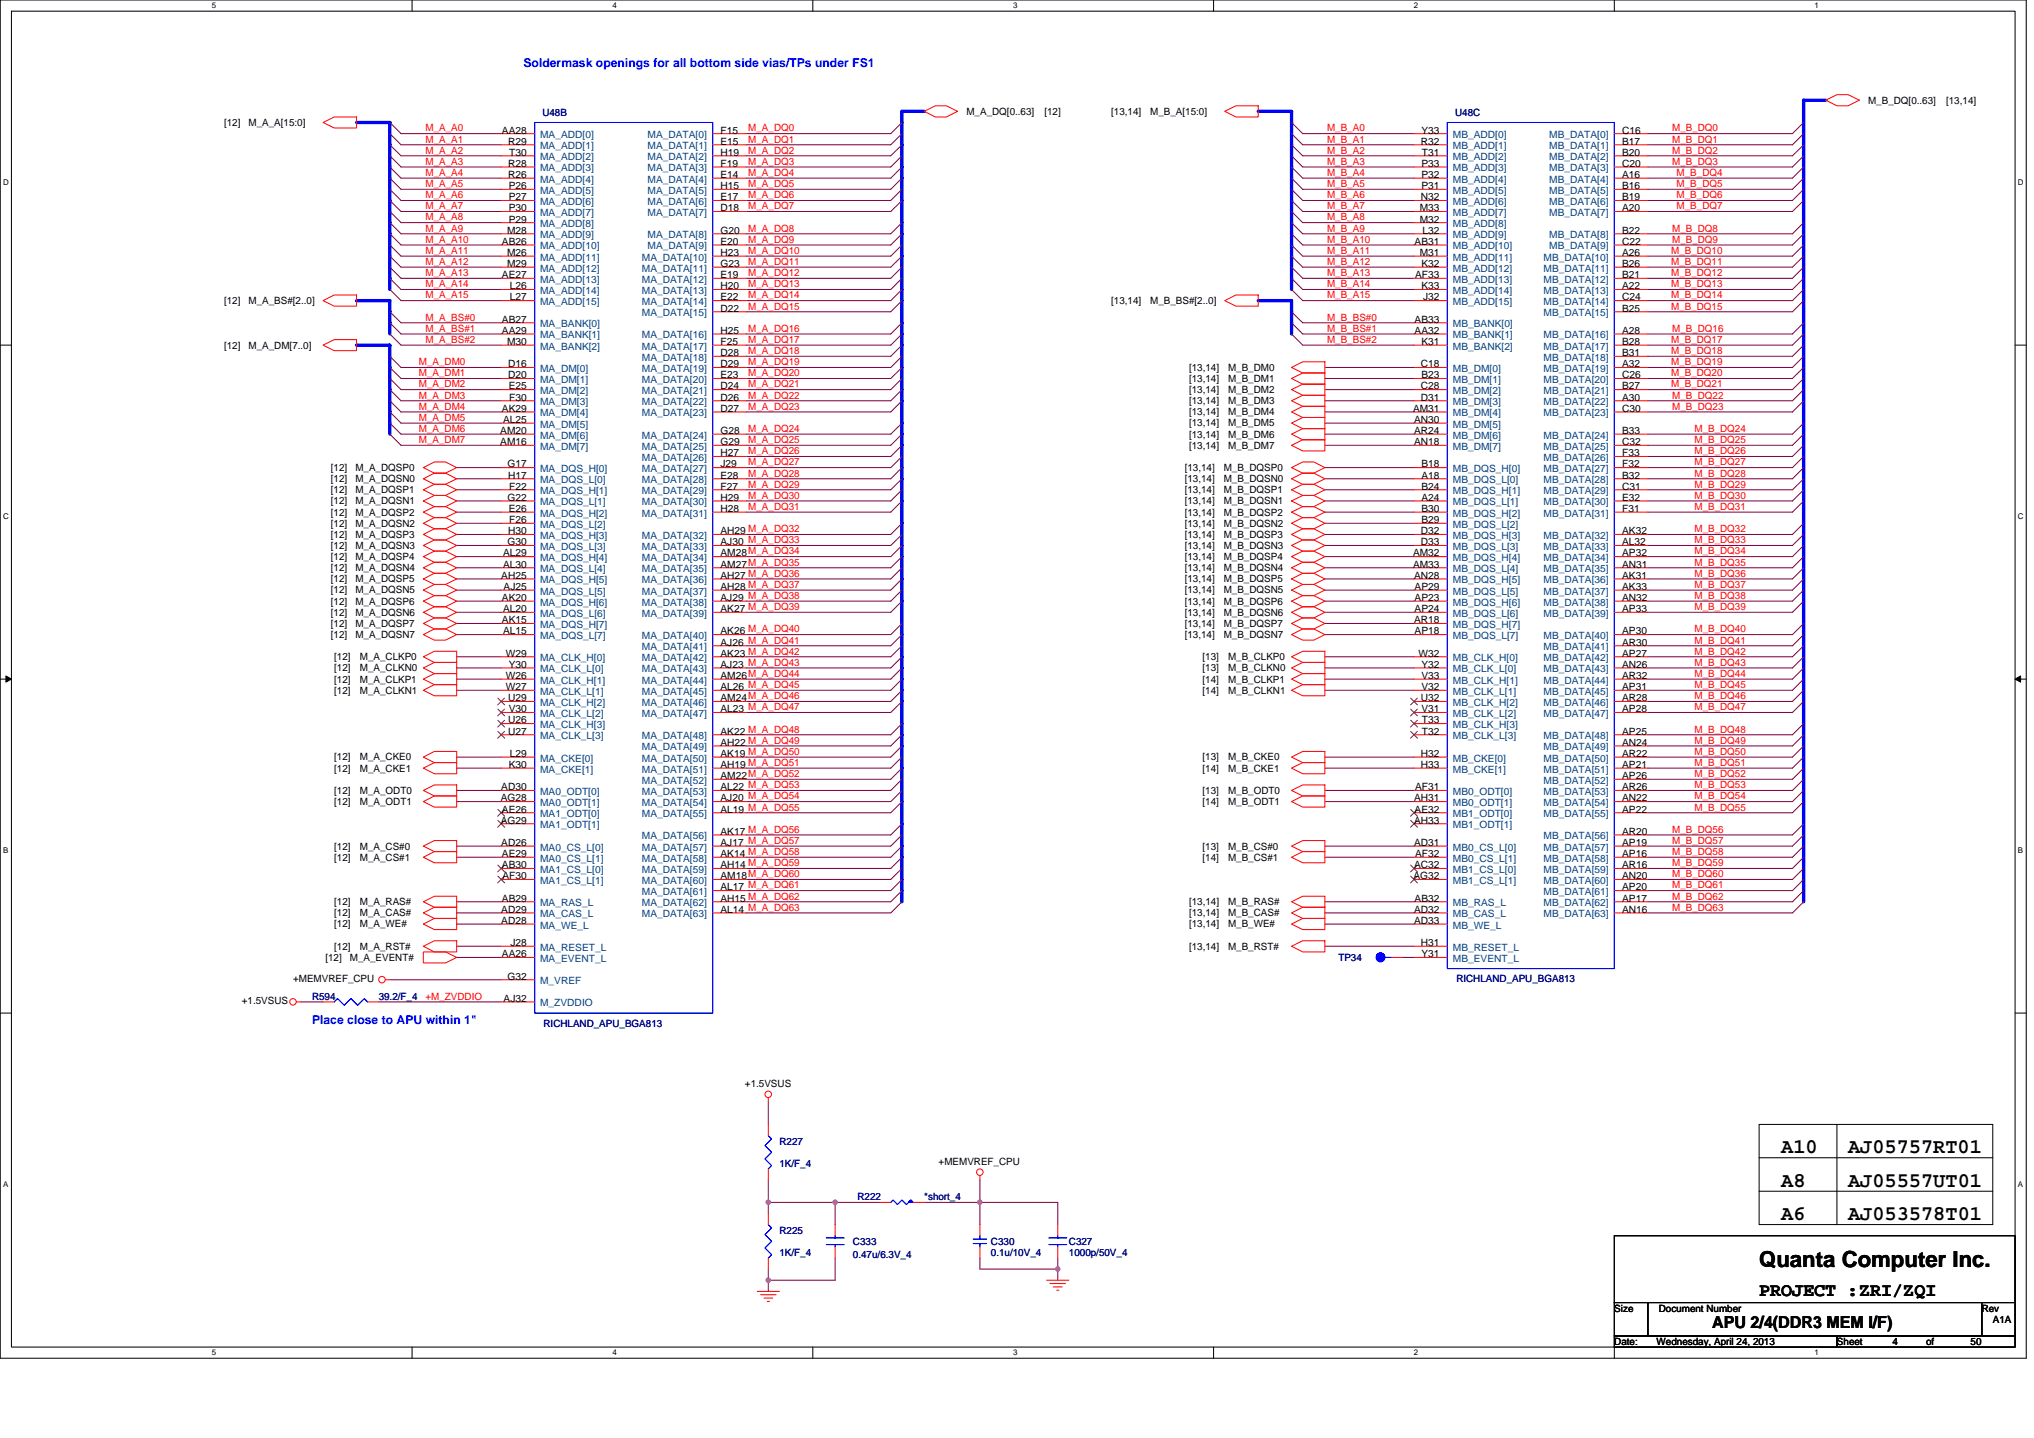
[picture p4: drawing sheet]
<svg xmlns="http://www.w3.org/2000/svg" width="297mm" height="210mm" viewBox="0 0 297 210" stroke-linecap="round" stroke-linejoin="round" font-family="sans-serif">
<defs><g id="words">
<text font-size="3.2" x="256.9" y="185.1">Quanta Computer Inc.</text>
<g font-size="3.1">
<text x="260.1" y="173.3">A8</text>
<text x="260.1" y="168.4">A10</text>
<text x="269.9" y="168.4">AJ05757RT01</text>
<text x="269.9" y="173.3">AJ05557UT01</text>
<text x="260.1" y="178.2">A6</text>
<text x="269.9" y="178.2">AJ053578T01</text>
</g>
<text font-size="2.8" x="256.9" y="189.2">PROJECT :ZRI/ZQI</text>
<text font-size="2.4" x="250.1" y="193.9">APU 2/4(DDR3 MEM I/F)</text>
<g font-size="1.8" fill="#00f">
<text x="76.5" y="9.8">Soldermask openings for all bottom side vias/TPs under FS1</text>
<text x="45.6" y="149.6">Place close to APU within 1&quot;</text>
</g>
<g font-size="1.5" fill="#000080">
<text x="79.2" y="16.9">U48B</text>
<text x="212.5" y="16.9">U48C</text>
<text x="195.4" y="140.3">TP34</text>
<text x="212.7" y="143.4">RICHLAND_APU_BGA813</text>
<text x="45.6" y="146">R594</text>
<text x="55.3" y="146">39.2/F_4</text>
<text x="79.4" y="149.9">RICHLAND_APU_BGA813</text>
<text x="113.8" y="167.1">R227</text>
<text x="113.8" y="170.4">1K/F_4</text>
<text x="125.2" y="175.3">R222</text>
<text x="135" y="175.3">*short_4</text>
<text x="113.8" y="180.1">R225</text>
<text x="113.8" y="183.4">1K/F_4</text>
<text x="124.6" y="181.8">C333</text>
<text x="124.6" y="183.7">0.47u/6.3V_4</text>
<text x="144.7" y="181.8">C330</text>
<text x="144.7" y="183.4">0.1u/10V_4</text>
<text x="156.1" y="181.8">C327</text>
<text x="156.1" y="183.4">1000p/50V_4</text>
</g>
<g font-size="1.5">
<text x="141.1" y="16.8">M_A_DQ[0..63]</text>
<text x="152.5" y="16.8">[12]</text>
<text x="162.3" y="16.8">[13,14]</text>
<text x="168" y="16.8">M_B_A[15:0]</text>
<text x="272.8" y="15.1">M_B_DQ[0..63]</text>
<text x="284.2" y="15.1">[13,14]</text>
<text x="32.7" y="18.4">[12]</text>
<text x="36.3" y="18.4">M_A_A[15:0]</text>
<text x="73.3" y="19.5">AA28</text>
<text x="74.2" y="21.1">R29</text>
<text x="74.4" y="22.7">T30</text>
<text x="105.2" y="19.5">F15</text>
<text x="105.2" y="21.1">E15</text>
<text x="105.2" y="22.7">H19</text>
<text x="207.5" y="21.1">R32</text>
<text x="207.6" y="19.5">Y33</text>
<text x="207.7" y="22.7">T31</text>
<text x="236.9" y="19.5">C16</text>
<text x="236.9" y="21.1">B17</text>
<text x="236.9" y="22.7">B20</text>
<text x="74.2" y="24.4">R28</text>
<text x="74.2" y="26">R26</text>
<text x="74.3" y="27.6">P26</text>
<text x="74.3" y="29.3">P27</text>
<text x="105.2" y="24.4">F19</text>
<text x="105.2" y="26">E14</text>
<text x="105.2" y="27.6">H15</text>
<text x="105.2" y="29.3">E17</text>
<text x="207.5" y="29.3">N32</text>
<text x="207.6" y="24.4">P33</text>
<text x="207.6" y="26">P32</text>
<text x="207.6" y="27.6">P31</text>
<text x="236.9" y="24.4">C20</text>
<text x="236.9" y="26">A16</text>
<text x="236.9" y="27.6">B16</text>
<text x="236.9" y="29.3">B19</text>
<text x="73.3" y="35.8">AB26</text>
<text x="74.1" y="34.1">M28</text>
<text x="74.3" y="30.9">P30</text>
<text x="74.3" y="32.5">P29</text>
<text x="105.2" y="30.9">D18</text>
<text x="105.2" y="34.1">G20</text>
<text x="105.2" y="35.8">E20</text>
<text x="206.6" y="35.8">AB31</text>
<text x="207.3" y="30.9">M33</text>
<text x="207.3" y="32.5">M32</text>
<text x="207.7" y="34.1">L32</text>
<text x="236.9" y="30.9">A20</text>
<text x="236.9" y="34.1">B22</text>
<text x="236.9" y="35.8">C22</text>
<text x="73.3" y="40.6">AE27</text>
<text x="74.1" y="37.4">M26</text>
<text x="74.1" y="39">M29</text>
<text x="105.2" y="37.4">H23</text>
<text x="105.2" y="39">G23</text>
<text x="105.2" y="40.6">E19</text>
<text x="206.7" y="40.6">AF33</text>
<text x="207.3" y="37.4">M31</text>
<text x="207.6" y="39">K32</text>
<text x="236.9" y="37.4">A26</text>
<text x="236.9" y="39">B26</text>
<text x="236.9" y="40.6">B21</text>
<text x="32.7" y="44.4">[12]</text>
<text x="36.3" y="44.4">M_A_BS#[2..0]</text>
<text x="73.3" y="47.1">AB27</text>
<text x="74.5" y="42.2">L26</text>
<text x="74.5" y="43.9">L27</text>
<text x="105.2" y="42.2">H20</text>
<text x="105.2" y="43.9">E22</text>
<text x="105.2" y="45.5">D22</text>
<text x="162.3" y="44.4">[13,14]</text>
<text x="168" y="44.4">M_B_BS#[2..0]</text>
<text x="206.6" y="47.1">AB33</text>
<text x="207.6" y="42.2">K33</text>
<text x="207.8" y="43.9">J32</text>
<text x="236.9" y="42.2">A22</text>
<text x="236.9" y="43.9">C24</text>
<text x="236.9" y="45.5">B25</text>
<text x="32.7" y="50.9">[12]</text>
<text x="36.3" y="50.9">M_A_DM[7..0]</text>
<text x="73.3" y="48.7">AA29</text>
<text x="74.1" y="50.4">M30</text>
<text x="74.2" y="53.6">D16</text>
<text x="105.2" y="48.7">H25</text>
<text x="105.2" y="50.4">F25</text>
<text x="105.2" y="52">D28</text>
<text x="105.2" y="53.6">D29</text>
<text x="206.6" y="48.7">AA32</text>
<text x="207.5" y="53.6">C18</text>
<text x="207.6" y="50.4">K31</text>
<text x="236.9" y="48.7">A28</text>
<text x="236.9" y="50.4">B28</text>
<text x="236.9" y="52">B31</text>
<text x="236.9" y="53.6">A32</text>
<text x="74.2" y="55.2">D20</text>
<text x="74.3" y="56.9">E25</text>
<text x="74.4" y="58.5">F30</text>
<text x="105.2" y="55.2">E23</text>
<text x="105.2" y="56.9">D24</text>
<text x="105.2" y="58.5">D26</text>
<text x="173.6" y="54.1">[13,14]</text>
<text x="173.6" y="55.8">[13,14]</text>
<text x="173.6" y="57.4">[13,14]</text>
<text x="173.6" y="59">[13,14]</text>
<text x="179.3" y="54.1">M_B_DM0</text>
<text x="179.3" y="55.8">M_B_DM1</text>
<text x="179.3" y="57.4">M_B_DM2</text>
<text x="179.3" y="59">M_B_DM3</text>
<text x="207.5" y="56.9">C28</text>
<text x="207.5" y="58.5">D31</text>
<text x="207.6" y="55.2">B23</text>
<text x="236.9" y="55.2">C26</text>
<text x="236.9" y="56.9">B27</text>
<text x="236.9" y="58.5">A30</text>
<text x="73.1" y="63.4">AM20</text>
<text x="73.1" y="65">AM16</text>
<text x="73.3" y="60.1">AK29</text>
<text x="73.5" y="61.8">AL25</text>
<text x="105.2" y="60.1">D27</text>
<text x="105.2" y="63.4">G28</text>
<text x="105.2" y="65">G29</text>
<text x="173.6" y="60.6">[13,14]</text>
<text x="173.6" y="62.3">[13,14]</text>
<text x="173.6" y="63.9">[13,14]</text>
<text x="173.6" y="65.5">[13,14]</text>
<text x="179.3" y="60.6">M_B_DM4</text>
<text x="179.3" y="62.3">M_B_DM5</text>
<text x="179.3" y="63.9">M_B_DM6</text>
<text x="179.3" y="65.5">M_B_DM7</text>
<text x="206.4" y="60.1">AM31</text>
<text x="206.5" y="61.8">AN30</text>
<text x="206.5" y="63.4">AR24</text>
<text x="206.5" y="65">AN18</text>
<text x="236.9" y="60.1">C30</text>
<text x="236.9" y="63.4">B33</text>
<text x="236.9" y="65">C32</text>
<text x="48.3" y="68.8">[12]</text>
<text x="48.3" y="70.4">[12]</text>
<text x="51.9" y="68.8">M_A_DQSP0</text>
<text x="51.9" y="70.4">M_A_DQSN0</text>
<text x="74.1" y="68.3">G17</text>
<text x="74.2" y="69.9">H17</text>
<text x="74.4" y="71.5">F22</text>
<text x="105.2" y="66.6">H27</text>
<text x="105.2" y="68.3">J29</text>
<text x="105.2" y="69.9">E28</text>
<text x="105.2" y="71.5">F27</text>
<text x="173" y="68.8">[13,14]</text>
<text x="173" y="70.4">[13,14]</text>
<text x="178.7" y="68.8">M_B_DQSP0</text>
<text x="178.7" y="70.4">M_B_DQSN0</text>
<text x="207.6" y="68.3">B18</text>
<text x="207.6" y="69.9">A18</text>
<text x="207.6" y="71.5">B24</text>
<text x="236.9" y="66.6">F33</text>
<text x="236.9" y="68.3">F32</text>
<text x="236.9" y="69.9">B32</text>
<text x="236.9" y="71.5">C31</text>
<text x="48.3" y="72">[12]</text>
<text x="48.3" y="75.3">[12]</text>
<text x="48.3" y="73.7">[12]</text>
<text x="48.3" y="76.9">[12]</text>
<text x="51.9" y="72">M_A_DQSP1</text>
<text x="51.9" y="75.3">M_A_DQSP2</text>
<text x="51.9" y="73.7">M_A_DQSN1</text>
<text x="51.9" y="76.9">M_A_DQSN2</text>
<text x="74.1" y="73.1">G22</text>
<text x="74.3" y="74.8">E26</text>
<text x="74.4" y="76.4">F26</text>
<text x="105.2" y="73.1">H29</text>
<text x="105.2" y="74.8">H28</text>
<text x="173" y="72">[13,14]</text>
<text x="173" y="75.3">[13,14]</text>
<text x="173" y="73.7">[13,14]</text>
<text x="173" y="76.9">[13,14]</text>
<text x="178.7" y="72">M_B_DQSP1</text>
<text x="178.7" y="75.3">M_B_DQSP2</text>
<text x="178.7" y="73.7">M_B_DQSN1</text>
<text x="178.7" y="76.9">M_B_DQSN2</text>
<text x="207.6" y="73.1">A24</text>
<text x="207.6" y="74.8">B30</text>
<text x="207.6" y="76.4">B29</text>
<text x="236.9" y="73.1">E32</text>
<text x="236.9" y="74.8">F31</text>
<text x="48.3" y="78.5">[12]</text>
<text x="48.3" y="81.8">[12]</text>
<text x="48.3" y="80.2">[12]</text>
<text x="48.3" y="83.4">[12]</text>
<text x="51.9" y="78.5">M_A_DQSP3</text>
<text x="51.9" y="81.8">M_A_DQSP4</text>
<text x="51.9" y="80.2">M_A_DQSN3</text>
<text x="51.9" y="83.4">M_A_DQSN4</text>
<text x="73.5" y="81.3">AL29</text>
<text x="73.5" y="82.9">AL30</text>
<text x="74.1" y="79.6">G30</text>
<text x="74.2" y="78">H30</text>
<text x="105.2" y="78">AH29 M_A_DQ32</text>
<text x="105.2" y="79.6">AJ30 M_A_DQ33</text>
<text x="105.2" y="81.3">AM28M_A_DQ34</text>
<text x="105.2" y="82.9">AM27M_A_DQ35</text>
<text x="173" y="78.5">[13,14]</text>
<text x="173" y="81.8">[13,14]</text>
<text x="173" y="80.2">[13,14]</text>
<text x="173" y="83.4">[13,14]</text>
<text x="178.7" y="78.5">M_B_DQSP3</text>
<text x="178.7" y="81.8">M_B_DQSP4</text>
<text x="178.7" y="80.2">M_B_DQSN3</text>
<text x="178.7" y="83.4">M_B_DQSN4</text>
<text x="206.4" y="81.3">AM32</text>
<text x="206.4" y="82.9">AM33</text>
<text x="207.5" y="78">D32</text>
<text x="207.5" y="79.6">D33</text>
<text x="236.9" y="78">AK32</text>
<text x="236.9" y="79.6">AL32</text>
<text x="236.9" y="81.3">AP32</text>
<text x="236.9" y="82.9">AN31</text>
<text x="48.3" y="85">[12]</text>
<text x="48.3" y="88.3">[12]</text>
<text x="48.3" y="86.7">[12]</text>
<text x="48.3" y="89.9">[12]</text>
<text x="51.9" y="85">M_A_DQSP5</text>
<text x="51.9" y="88.3">M_A_DQSP6</text>
<text x="51.9" y="86.7">M_A_DQSN5</text>
<text x="51.9" y="89.9">M_A_DQSN6</text>
<text x="73.2" y="84.5">AH25</text>
<text x="73.3" y="87.8">AK20</text>
<text x="73.5" y="89.4">AL20</text>
<text x="73.6" y="86.1">AJ25</text>
<text x="105.2" y="84.5">AH27 M_A_DQ36</text>
<text x="105.2" y="86.1">AH28 M_A_DQ37</text>
<text x="105.2" y="87.8">AJ29 M_A_DQ38</text>
<text x="105.2" y="89.4">AK27 M_A_DQ39</text>
<text x="173" y="85">[13,14]</text>
<text x="173" y="88.3">[13,14]</text>
<text x="173" y="86.7">[13,14]</text>
<text x="173" y="89.9">[13,14]</text>
<text x="178.7" y="85">M_B_DQSP5</text>
<text x="178.7" y="88.3">M_B_DQSP6</text>
<text x="178.7" y="86.7">M_B_DQSN5</text>
<text x="178.7" y="89.9">M_B_DQSN6</text>
<text x="206.5" y="84.5">AN28</text>
<text x="206.6" y="86.1">AP29</text>
<text x="206.6" y="87.8">AP23</text>
<text x="206.6" y="89.4">AP24</text>
<text x="236.9" y="84.5">AK31</text>
<text x="236.9" y="86.1">AK33</text>
<text x="236.9" y="87.8">AN32</text>
<text x="236.9" y="89.4">AP33</text>
<text x="48.3" y="91.5">[12]</text>
<text x="48.3" y="93.2">[12]</text>
<text x="51.9" y="91.5">M_A_DQSP7</text>
<text x="51.9" y="93.2">M_A_DQSN7</text>
<text x="73.3" y="91">AK15</text>
<text x="73.5" y="92.6">AL15</text>
<text x="73.9" y="95.9">W29</text>
<text x="105.2" y="92.6">AK26 M_A_DQ40</text>
<text x="105.2" y="94.3">AJ26 M_A_DQ41</text>
<text x="105.2" y="95.9">AK23 M_A_DQ42</text>
<text x="173" y="91.5">[13,14]</text>
<text x="173" y="93.2">[13,14]</text>
<text x="178.7" y="91.5">M_B_DQSP7</text>
<text x="178.7" y="93.2">M_B_DQSN7</text>
<text x="206.5" y="91">AR18</text>
<text x="206.6" y="92.6">AP18</text>
<text x="207.2" y="95.9">W32</text>
<text x="236.9" y="92.6">AP30</text>
<text x="236.9" y="94.3">AR30</text>
<text x="236.9" y="95.9">AP27</text>
<text x="48.8" y="96.4">[12]</text>
<text x="48.8" y="98">[12]</text>
<text x="48.8" y="99.7">[12]</text>
<text x="48.8" y="101.3">[12]</text>
<text x="52.6" y="96.4">M_A_CLKP0</text>
<text x="52.6" y="98">M_A_CLKN0</text>
<text x="52.6" y="99.7">M_A_CLKP1</text>
<text x="52.6" y="101.3">M_A_CLKN1</text>
<text x="73.9" y="99.1">W26</text>
<text x="73.9" y="100.8">W27</text>
<text x="74.3" y="97.5">Y30</text>
<text x="105.2" y="97.5">AJ23 M_A_DQ43</text>
<text x="105.2" y="99.1">AM26M_A_DQ44</text>
<text x="105.2" y="100.8">AL26 M_A_DQ45</text>
<text x="175.6" y="96.4">[13]</text>
<text x="175.6" y="98">[13]</text>
<text x="175.6" y="99.7">[14]</text>
<text x="175.6" y="101.3">[14]</text>
<text x="179.3" y="96.4">M_B_CLKP0</text>
<text x="179.3" y="98">M_B_CLKN0</text>
<text x="179.3" y="99.7">M_B_CLKP1</text>
<text x="179.3" y="101.3">M_B_CLKN1</text>
<text x="207.6" y="97.5">Y32</text>
<text x="207.6" y="99.1">V33</text>
<text x="207.6" y="100.8">V32</text>
<text x="236.9" y="97.5">AN26</text>
<text x="236.9" y="99.1">AR32</text>
<text x="236.9" y="100.8">AP31</text>
<text x="74.2" y="102.4">U29</text>
<text x="74.2" y="105.6">U26</text>
<text x="74.2" y="107.3">U27</text>
<text x="74.3" y="104">V30</text>
<text x="105.2" y="102.4">AM24M_A_DQ46</text>
<text x="105.2" y="104">AL23 M_A_DQ47</text>
<text x="105.2" y="107.3">AK22 M_A_DQ48</text>
<text x="207.5" y="102.4">U32</text>
<text x="207.6" y="104">V31</text>
<text x="207.7" y="105.6">T33</text>
<text x="207.7" y="107.3">T32</text>
<text x="236.9" y="102.4">AR28</text>
<text x="236.9" y="104">AP28</text>
<text x="236.9" y="107.3">AP25</text>
<text x="48.8" y="111">[12]</text>
<text x="48.8" y="112.7">[12]</text>
<text x="52.6" y="111">M_A_CKE0</text>
<text x="52.6" y="112.7">M_A_CKE1</text>
<text x="74.3" y="112.1">K30</text>
<text x="74.5" y="110.5">L29</text>
<text x="105.2" y="108.9">AH22 M_A_DQ49</text>
<text x="105.2" y="110.5">AK19 M_A_DQ50</text>
<text x="105.2" y="112.1">AH19 M_A_DQ51</text>
<text x="105.2" y="113.8">AM22M_A_DQ52</text>
<text x="175.6" y="111">[13]</text>
<text x="175.6" y="112.7">[14]</text>
<text x="179.3" y="111">M_B_CKE0</text>
<text x="179.3" y="112.7">M_B_CKE1</text>
<text x="207.5" y="110.5">H32</text>
<text x="207.5" y="112.1">H33</text>
<text x="236.9" y="108.9">AN24</text>
<text x="236.9" y="110.5">AR22</text>
<text x="236.9" y="112.1">AP21</text>
<text x="236.9" y="113.8">AP26</text>
<text x="48.8" y="115.9">[12]</text>
<text x="48.8" y="117.5">[12]</text>
<text x="52.6" y="115.9">M_A_ODT0</text>
<text x="52.6" y="117.5">M_A_ODT1</text>
<text x="73.1" y="117">AG28</text>
<text x="73.2" y="115.4">AD30</text>
<text x="73.3" y="118.7">AE26</text>
<text x="105.2" y="115.4">AL22 M_A_DQ53</text>
<text x="105.2" y="117">AJ20 M_A_DQ54</text>
<text x="105.2" y="118.7">AL19 M_A_DQ55</text>
<text x="175.6" y="115.9">[13]</text>
<text x="175.6" y="117.5">[14]</text>
<text x="179.3" y="115.9">M_B_ODT0</text>
<text x="179.3" y="117.5">M_B_ODT1</text>
<text x="206.5" y="117">AH31</text>
<text x="206.6" y="118.7">AE32</text>
<text x="206.7" y="115.4">AF31</text>
<text x="236.9" y="115.4">AR26</text>
<text x="236.9" y="117">AN22</text>
<text x="236.9" y="118.7">AP22</text>
<text x="48.8" y="124.1">[12]</text>
<text x="48.8" y="125.7">[12]</text>
<text x="52.6" y="124.1">M_A_CS#0</text>
<text x="52.6" y="125.7">M_A_CS#1</text>
<text x="73.1" y="120.3">AG29</text>
<text x="73.2" y="123.5">AD26</text>
<text x="73.3" y="125.2">AE29</text>
<text x="105.2" y="121.9">AK17 M_A_DQ56</text>
<text x="105.2" y="123.5">AJ17 M_A_DQ57</text>
<text x="105.2" y="125.2">AK14 M_A_DQ58</text>
<text x="175.6" y="124.1">[13]</text>
<text x="175.6" y="125.7">[14]</text>
<text x="179.3" y="124.1">M_B_CS#0</text>
<text x="179.3" y="125.7">M_B_CS#1</text>
<text x="206.5" y="120.3">AH33</text>
<text x="206.5" y="123.5">AD31</text>
<text x="206.7" y="125.2">AF32</text>
<text x="236.9" y="121.9">AR20</text>
<text x="236.9" y="123.5">AP19</text>
<text x="236.9" y="125.2">AP16</text>
<text x="73.3" y="126.8">AB30</text>
<text x="73.3" y="131.7">AB29</text>
<text x="73.4" y="128.4">AF30</text>
<text x="105.2" y="126.8">AH14 M_A_DQ59</text>
<text x="105.2" y="128.4">AM18M_A_DQ60</text>
<text x="105.2" y="130">AL17 M_A_DQ61</text>
<text x="105.2" y="131.7">AH15 M_A_DQ62</text>
<text x="206.4" y="128.4">AG32</text>
<text x="206.5" y="126.8">AC32</text>
<text x="206.6" y="131.7">AB32</text>
<text x="236.9" y="126.8">AR16</text>
<text x="236.9" y="128.4">AN20</text>
<text x="236.9" y="130">AP20</text>
<text x="236.9" y="131.7">AP17</text>
<text x="48.8" y="132.2">[12]</text>
<text x="48.8" y="133.8">[12]</text>
<text x="48.8" y="135.4">[12]</text>
<text x="52.6" y="132.2">M_A_RAS#</text>
<text x="52.6" y="133.8">M_A_CAS#</text>
<text x="52.6" y="135.4">M_A_WE#</text>
<text x="73.2" y="133.3">AD29</text>
<text x="73.2" y="134.9">AD28</text>
<text x="105.2" y="133.3">AL14 M_A_DQ63</text>
<text x="173.6" y="132.2">[13,14]</text>
<text x="173.6" y="133.8">[13,14]</text>
<text x="173.6" y="135.4">[13,14]</text>
<text x="179.3" y="132.2">M_B_RAS#</text>
<text x="179.3" y="133.8">M_B_CAS#</text>
<text x="179.3" y="135.4">M_B_WE#</text>
<text x="206.5" y="133.3">AD32</text>
<text x="206.5" y="134.9">AD33</text>
<text x="236.9" y="133.3">AN16</text>
<text x="42.8" y="143.4">+MEMVREF_CPU</text>
<text x="47.5" y="140.3">[12]</text>
<text x="48.8" y="138.7">[12]</text>
<text x="51.1" y="140.3">M_A_EVENT#</text>
<text x="52.6" y="138.7">M_A_RST#</text>
<text x="73.3" y="139.8">AA26</text>
<text x="74.1" y="143">G32</text>
<text x="74.5" y="138.2">J28</text>
<text x="173.6" y="138.7">[13,14]</text>
<text x="179.3" y="138.7">M_B_RST#</text>
<text x="207.5" y="138.2">H31</text>
<text x="207.6" y="139.8">Y31</text>
<text x="35.3" y="146.6">+1.5VSUS</text>
<text x="73.6" y="146.3">AJ32</text>
<text x="108.8" y="158.7">+1.5VSUS</text>
<text x="137.1" y="170.1">+MEMVREF_CPU</text>
<text x="235.8" y="191.5">Size</text>
<text x="242.2" y="191.5">Document Number</text>
<text x="289.4" y="191.5">Rev</text>
<text x="235.8" y="196.4">Date:</text>
<text x="241.9" y="196.4">Wednesday, April 24, 2013</text>
<text x="268.3" y="196.4">Sheet</text>
<text x="276.4" y="196.4">4</text>
<text x="281.3" y="196.4">of</text>
<text x="287.8" y="196.4">50</text>
<text x="291" y="193.1">A1A</text>
</g>
<g font-size="1.5" fill="#f00">
<text x="62.1" y="22.4">M_A_A2</text>
<text x="62.1" y="20.8">M_A_A1</text>
<text x="62.1" y="19.2">M_A_A0</text>
<text x="109.3" y="20.8">M_A_DQ1</text>
<text x="109.3" y="22.4">M_A_DQ2</text>
<text x="109.3" y="19.2">M_A_DQ0</text>
<text x="193.8" y="22.4">M_B_A2</text>
<text x="193.8" y="19.2">M_B_A0</text>
<text x="193.8" y="20.8">M_B_A1</text>
<text x="244.2" y="20.8">M_B_DQ1</text>
<text x="244.2" y="22.4">M_B_DQ2</text>
<text x="244.2" y="19.2">M_B_DQ0</text>
<text x="62.1" y="24.1">M_A_A3</text>
<text x="62.1" y="25.7">M_A_A4</text>
<text x="62.1" y="27.3">M_A_A5</text>
<text x="62.1" y="29">M_A_A6</text>
<text x="109.3" y="24.1">M_A_DQ3</text>
<text x="109.3" y="27.3">M_A_DQ5</text>
<text x="109.3" y="25.7">M_A_DQ4</text>
<text x="109.3" y="29">M_A_DQ6</text>
<text x="193.8" y="25.7">M_B_A4</text>
<text x="193.8" y="24.1">M_B_A3</text>
<text x="193.8" y="29">M_B_A6</text>
<text x="193.8" y="27.3">M_B_A5</text>
<text x="244.2" y="24.1">M_B_DQ3</text>
<text x="244.9" y="27.3">M_B_DQ5</text>
<text x="244.9" y="25.7">M_B_DQ4</text>
<text x="244.9" y="29">M_B_DQ6</text>
<text x="62.1" y="33.8">M_A_A9</text>
<text x="62.1" y="35.5">M_A_A10</text>
<text x="62.1" y="30.6">M_A_A7</text>
<text x="62.1" y="32.2">M_A_A8</text>
<text x="109.3" y="30.6">M_A_DQ7</text>
<text x="109.3" y="33.8">M_A_DQ8</text>
<text x="109.3" y="35.5">M_A_DQ9</text>
<text x="193.8" y="35.5">M_B_A10</text>
<text x="193.8" y="33.8">M_B_A9</text>
<text x="193.8" y="30.6">M_B_A7</text>
<text x="193.8" y="32.2">M_B_A8</text>
<text x="244.2" y="33.8">M_B_DQ8</text>
<text x="244.2" y="35.5">M_B_DQ9</text>
<text x="244.9" y="30.6">M_B_DQ7</text>
<text x="62.1" y="37.1">M_A_A11</text>
<text x="62.1" y="38.7">M_A_A12</text>
<text x="62.1" y="40.3">M_A_A13</text>
<text x="62.1" y="42">M_A_A14</text>
<text x="109.3" y="40.3">M_A_DQ12</text>
<text x="109.3" y="42">M_A_DQ13</text>
<text x="109.3" y="37.1">M_A_DQ10</text>
<text x="109.3" y="38.7">M_A_DQ11</text>
<text x="193.8" y="37.1">M_B_A11</text>
<text x="193.8" y="42">M_B_A14</text>
<text x="193.8" y="40.3">M_B_A13</text>
<text x="193.8" y="38.7">M_B_A12</text>
<text x="244" y="37.1">M_B_DQ10</text>
<text x="244" y="40.3">M_B_DQ12</text>
<text x="244" y="38.7">M_B_DQ11</text>
<text x="244" y="42">M_B_DQ13</text>
<text x="62.1" y="46.8">M_A_BS#0</text>
<text x="62.1" y="43.6">M_A_A15</text>
<text x="109.3" y="43.6">M_A_DQ14</text>
<text x="109.3" y="45.2">M_A_DQ15</text>
<text x="193.8" y="43.6">M_B_A15</text>
<text x="193.8" y="46.8">M_B_BS#0</text>
<text x="244" y="43.6">M_B_DQ14</text>
<text x="244" y="45.2">M_B_DQ15</text>
<text x="61.2" y="53.3">M_A_DM0</text>
<text x="62.1" y="50.1">M_A_BS#2</text>
<text x="62.1" y="48.5">M_A_BS#1</text>
<text x="109.3" y="48.5">M_A_DQ16</text>
<text x="109.3" y="53.3">M_A_DQ19</text>
<text x="109.3" y="50.1">M_A_DQ17</text>
<text x="109.3" y="51.7">M_A_DQ18</text>
<text x="193.8" y="48.5">M_B_BS#1</text>
<text x="193.8" y="50.1">M_B_BS#2</text>
<text x="244" y="50.1">M_B_DQ17</text>
<text x="244" y="53.3">M_B_DQ19</text>
<text x="244" y="51.7">M_B_DQ18</text>
<text x="244.2" y="48.5">M_B_DQ16</text>
<text x="61.2" y="56.6">M_A_DM2</text>
<text x="61.2" y="58.2">M_A_DM3</text>
<text x="61.2" y="59.8">M_A_DM4</text>
<text x="61.2" y="54.9">M_A_DM1</text>
<text x="109.3" y="56.6">M_A_DQ21</text>
<text x="109.3" y="54.9">M_A_DQ20</text>
<text x="109.3" y="59.8">M_A_DQ23</text>
<text x="109.3" y="58.2">M_A_DQ22</text>
<text x="244" y="56.6">M_B_DQ21</text>
<text x="244" y="54.9">M_B_DQ20</text>
<text x="244.2" y="59.8">M_B_DQ23</text>
<text x="244.2" y="58.2">M_B_DQ22</text>
<text x="61.2" y="61.5">M_A_DM5</text>
<text x="61.2" y="63.1">M_A_DM6</text>
<text x="61.2" y="64.7">M_A_DM7</text>
<text x="109.3" y="63.1">M_A_DQ24</text>
<text x="109.3" y="64.7">M_A_DQ25</text>
<text x="247.5" y="63.1">M_B_DQ24</text>
<text x="247.5" y="64.7">M_B_DQ25</text>
<text x="109.3" y="66.3">M_A_DQ26</text>
<text x="109.3" y="68">M_A_DQ27</text>
<text x="109.3" y="71.2">M_A_DQ29</text>
<text x="109.3" y="69.6">M_A_DQ28</text>
<text x="247.5" y="66.3">M_B_DQ26</text>
<text x="247.5" y="69.6">M_B_DQ28</text>
<text x="247.5" y="68">M_B_DQ27</text>
<text x="247.5" y="71.2">M_B_DQ29</text>
<text x="109.3" y="74.5">M_A_DQ31</text>
<text x="109.3" y="72.8">M_A_DQ30</text>
<text x="247.5" y="72.8">M_B_DQ30</text>
<text x="247.5" y="74.5">M_B_DQ31</text>
<text x="247.5" y="77.7">M_B_DQ32</text>
<text x="247.5" y="79.3">M_B_DQ33</text>
<text x="247.5" y="82.6">M_B_DQ35</text>
<text x="247.5" y="81">M_B_DQ34</text>
<text x="247.5" y="84.2">M_B_DQ36</text>
<text x="247.5" y="85.9">M_B_DQ37</text>
<text x="247.5" y="89.1">M_B_DQ39</text>
<text x="247.5" y="87.5">M_B_DQ38</text>
<text x="247.5" y="92.4">M_B_DQ40</text>
<text x="247.5" y="95.6">M_B_DQ42</text>
<text x="247.5" y="94">M_B_DQ41</text>
<text x="247.5" y="98.8">M_B_DQ44</text>
<text x="247.5" y="100.5">M_B_DQ45</text>
<text x="247.5" y="97.2">M_B_DQ43</text>
<text x="247.5" y="102.1">M_B_DQ46</text>
<text x="247.5" y="103.7">M_B_DQ47</text>
<text x="247.5" y="107">M_B_DQ48</text>
<text x="247.5" y="108.6">M_B_DQ49</text>
<text x="247.5" y="111.8">M_B_DQ51</text>
<text x="247.5" y="113.5">M_B_DQ52</text>
<text x="247.5" y="110.2">M_B_DQ50</text>
<text x="247.5" y="115.1">M_B_DQ53</text>
<text x="247.5" y="118.4">M_B_DQ55</text>
<text x="247.5" y="116.7">M_B_DQ54</text>
<text x="244.2" y="123.2">M_B_DQ57</text>
<text x="244.2" y="124.9">M_B_DQ58</text>
<text x="244.2" y="121.6">M_B_DQ56</text>
<text x="244.2" y="126.5">M_B_DQ59</text>
<text x="244.2" y="129.7">M_B_DQ61</text>
<text x="244.2" y="128.1">M_B_DQ60</text>
<text x="244.2" y="131.4">M_B_DQ62</text>
<text x="244.2" y="133">M_B_DQ63</text>
<text x="62.1" y="146">+M_ZVDDIO</text>
</g>
<g font-size="1.5" fill="#004080">
<text x="78.9" y="20.2">MA_ADD[0]</text>
<text x="78.9" y="21.8">MA_ADD[1]</text>
<text x="78.9" y="23.4">MA_ADD[2]</text>
<text x="94.6" y="20.2">MA_DATA[0]</text>
<text x="94.6" y="21.8">MA_DATA[1]</text>
<text x="94.6" y="23.4">MA_DATA[2]</text>
<text x="212.2" y="20.2">MB_ADD[0]</text>
<text x="212.2" y="21.8">MB_ADD[1]</text>
<text x="212.2" y="23.4">MB_ADD[2]</text>
<text x="226.2" y="20.2">MB_DATA[0]</text>
<text x="226.2" y="21.8">MB_DATA[1]</text>
<text x="226.2" y="23.4">MB_DATA[2]</text>
<text x="78.9" y="25">MA_ADD[3]</text>
<text x="78.9" y="26.7">MA_ADD[4]</text>
<text x="78.9" y="28.3">MA_ADD[5]</text>
<text x="78.9" y="29.9">MA_ADD[6]</text>
<text x="94.6" y="25">MA_DATA[3]</text>
<text x="94.6" y="26.7">MA_DATA[4]</text>
<text x="94.6" y="28.3">MA_DATA[5]</text>
<text x="94.6" y="29.9">MA_DATA[6]</text>
<text x="212.2" y="25">MB_ADD[3]</text>
<text x="212.2" y="26.7">MB_ADD[4]</text>
<text x="212.2" y="28.3">MB_ADD[5]</text>
<text x="212.2" y="29.9">MB_ADD[6]</text>
<text x="226.2" y="25">MB_DATA[3]</text>
<text x="226.2" y="26.7">MB_DATA[4]</text>
<text x="226.2" y="28.3">MB_DATA[5]</text>
<text x="226.2" y="29.9">MB_DATA[6]</text>
<text x="78.9" y="31.5">MA_ADD[7]</text>
<text x="78.9" y="33.2">MA_ADD[8]</text>
<text x="78.9" y="34.8">MA_ADD[9]</text>
<text x="94.6" y="31.5">MA_DATA[7]</text>
<text x="94.6" y="34.8">MA_DATA[8]</text>
<text x="212.2" y="31.5">MB_ADD[7]</text>
<text x="212.2" y="33.2">MB_ADD[8]</text>
<text x="212.2" y="34.8">MB_ADD[9]</text>
<text x="226.2" y="31.5">MB_DATA[7]</text>
<text x="226.2" y="34.8">MB_DATA[8]</text>
<text x="78.9" y="36.4">MA_ADD[10]</text>
<text x="78.9" y="38.1">MA_ADD[11]</text>
<text x="78.9" y="39.7">MA_ADD[12]</text>
<text x="78.9" y="41.3">MA_ADD[13]</text>
<text x="93.7" y="38.1">MA_DATA[10]</text>
<text x="93.7" y="39.7">MA_DATA[11]</text>
<text x="93.7" y="41.3">MA_DATA[12]</text>
<text x="94.6" y="36.4">MA_DATA[9]</text>
<text x="212.2" y="36.4">MB_ADD[10]</text>
<text x="212.2" y="38.1">MB_ADD[11]</text>
<text x="212.2" y="39.7">MB_ADD[12]</text>
<text x="212.2" y="41.3">MB_ADD[13]</text>
<text x="225.4" y="38.1">MB_DATA[10]</text>
<text x="225.4" y="39.7">MB_DATA[11]</text>
<text x="225.4" y="41.3">MB_DATA[12]</text>
<text x="226.2" y="36.4">MB_DATA[9]</text>
<text x="78.9" y="42.9">MA_ADD[14]</text>
<text x="78.9" y="44.6">MA_ADD[15]</text>
<text x="78.9" y="47.8">MA_BANK[0]</text>
<text x="93.7" y="42.9">MA_DATA[13]</text>
<text x="93.7" y="44.6">MA_DATA[14]</text>
<text x="93.7" y="46.2">MA_DATA[15]</text>
<text x="212.2" y="42.9">MB_ADD[14]</text>
<text x="212.2" y="44.6">MB_ADD[15]</text>
<text x="212.2" y="47.8">MB_BANK[0]</text>
<text x="225.4" y="42.9">MB_DATA[13]</text>
<text x="225.4" y="44.6">MB_DATA[14]</text>
<text x="225.4" y="46.2">MB_DATA[15]</text>
<text x="78.9" y="49.4">MA_BANK[1]</text>
<text x="78.9" y="51.1">MA_BANK[2]</text>
<text x="93.7" y="49.4">MA_DATA[16]</text>
<text x="93.7" y="51.1">MA_DATA[17]</text>
<text x="93.7" y="52.7">MA_DATA[18]</text>
<text x="212.2" y="49.4">MB_BANK[1]</text>
<text x="212.2" y="51.1">MB_BANK[2]</text>
<text x="225.4" y="49.4">MB_DATA[16]</text>
<text x="225.4" y="51.1">MB_DATA[17]</text>
<text x="225.4" y="52.7">MB_DATA[18]</text>
<text x="78.9" y="54.3">MA_DM[0]</text>
<text x="78.9" y="55.9">MA_DM[1]</text>
<text x="78.9" y="57.6">MA_DM[2]</text>
<text x="78.9" y="59.2">MA_DM[3]</text>
<text x="93.7" y="54.3">MA_DATA[19]</text>
<text x="93.7" y="55.9">MA_DATA[20]</text>
<text x="93.7" y="57.6">MA_DATA[21]</text>
<text x="93.7" y="59.2">MA_DATA[22]</text>
<text x="212.2" y="54.3">MB_DM[0]</text>
<text x="212.2" y="55.9">MB_DM[1]</text>
<text x="212.2" y="57.6">MB_DM[2]</text>
<text x="212.2" y="59.2">MB_DM[3]</text>
<text x="225.4" y="54.3">MB_DATA[19]</text>
<text x="225.4" y="55.9">MB_DATA[20]</text>
<text x="225.4" y="57.6">MB_DATA[21]</text>
<text x="225.4" y="59.2">MB_DATA[22]</text>
<text x="78.9" y="60.8">MA_DM[4]</text>
<text x="78.9" y="62.4">MA_DM[5]</text>
<text x="78.9" y="64.1">MA_DM[6]</text>
<text x="78.9" y="65.7">MA_DM[7]</text>
<text x="93.7" y="60.8">MA_DATA[23]</text>
<text x="93.7" y="64.1">MA_DATA[24]</text>
<text x="93.7" y="65.7">MA_DATA[25]</text>
<text x="212.2" y="60.8">MB_DM[4]</text>
<text x="212.2" y="62.4">MB_DM[5]</text>
<text x="212.2" y="64.1">MB_DM[6]</text>
<text x="212.2" y="65.7">MB_DM[7]</text>
<text x="225.4" y="60.8">MB_DATA[23]</text>
<text x="225.4" y="64.1">MB_DATA[24]</text>
<text x="225.4" y="65.7">MB_DATA[25]</text>
<text x="78.9" y="68.9">MA_DQS_H[0]</text>
<text x="78.9" y="70.6">MA_DQS_L[0]</text>
<text x="93.7" y="67.3">MA_DATA[26]</text>
<text x="93.7" y="68.9">MA_DATA[27]</text>
<text x="93.7" y="70.6">MA_DATA[28]</text>
<text x="212.2" y="68.9">MB_DQS_H[0]</text>
<text x="212.2" y="70.6">MB_DQS_L[0]</text>
<text x="225.4" y="67.3">MB_DATA[26]</text>
<text x="225.4" y="68.9">MB_DATA[27]</text>
<text x="225.4" y="70.6">MB_DATA[28]</text>
<text x="78.9" y="72.2">MA_DQS_H[1]</text>
<text x="78.9" y="73.8">MA_DQS_L[1]</text>
<text x="78.9" y="75.4">MA_DQS_H[2]</text>
<text x="78.9" y="77.1">MA_DQS_L[2]</text>
<text x="93.7" y="72.2">MA_DATA[29]</text>
<text x="93.7" y="73.8">MA_DATA[30]</text>
<text x="93.7" y="75.4">MA_DATA[31]</text>
<text x="212.2" y="72.2">MB_DQS_H[1]</text>
<text x="212.2" y="73.8">MB_DQS_L[1]</text>
<text x="212.2" y="75.4">MB_DQS_H[2]</text>
<text x="212.2" y="77.1">MB_DQS_L[2]</text>
<text x="225.4" y="72.2">MB_DATA[29]</text>
<text x="225.4" y="73.8">MB_DATA[30]</text>
<text x="225.4" y="75.4">MB_DATA[31]</text>
<text x="78.9" y="78.7">MA_DQS_H[3]</text>
<text x="78.9" y="80.3">MA_DQS_L[3]</text>
<text x="78.9" y="81.9">MA_DQS_H[4]</text>
<text x="78.9" y="83.6">MA_DQS_L[4]</text>
<text x="93.7" y="78.7">MA_DATA[32]</text>
<text x="93.7" y="80.3">MA_DATA[33]</text>
<text x="93.7" y="81.9">MA_DATA[34]</text>
<text x="93.7" y="83.6">MA_DATA[35]</text>
<text x="212.2" y="78.7">MB_DQS_H[3]</text>
<text x="212.2" y="80.3">MB_DQS_L[3]</text>
<text x="212.2" y="81.9">MB_DQS_H[4]</text>
<text x="212.2" y="83.6">MB_DQS_L[4]</text>
<text x="225.4" y="78.7">MB_DATA[32]</text>
<text x="225.4" y="80.3">MB_DATA[33]</text>
<text x="225.4" y="81.9">MB_DATA[34]</text>
<text x="225.4" y="83.6">MB_DATA[35]</text>
<text x="78.9" y="85.2">MA_DQS_H[5]</text>
<text x="78.9" y="86.8">MA_DQS_L[5]</text>
<text x="78.9" y="88.4">MA_DQS_H[6]</text>
<text x="93.7" y="85.2">MA_DATA[36]</text>
<text x="93.7" y="86.8">MA_DATA[37]</text>
<text x="93.7" y="88.4">MA_DATA[38]</text>
<text x="212.2" y="85.2">MB_DQS_H[5]</text>
<text x="212.2" y="86.8">MB_DQS_L[5]</text>
<text x="212.2" y="88.4">MB_DQS_H[6]</text>
<text x="225.4" y="85.2">MB_DATA[36]</text>
<text x="225.4" y="86.8">MB_DATA[37]</text>
<text x="225.4" y="88.4">MB_DATA[38]</text>
<text x="78.9" y="90.1">MA_DQS_L[6]</text>
<text x="78.9" y="91.7">MA_DQS_H[7]</text>
<text x="78.9" y="93.3">MA_DQS_L[7]</text>
<text x="93.7" y="90.1">MA_DATA[39]</text>
<text x="93.7" y="93.3">MA_DATA[40]</text>
<text x="93.7" y="95">MA_DATA[41]</text>
<text x="212.2" y="90.1">MB_DQS_L[6]</text>
<text x="212.2" y="91.7">MB_DQS_H[7]</text>
<text x="212.2" y="93.3">MB_DQS_L[7]</text>
<text x="225.4" y="90.1">MB_DATA[39]</text>
<text x="225.4" y="93.3">MB_DATA[40]</text>
<text x="225.4" y="95">MB_DATA[41]</text>
<text x="78.9" y="96.6">MA_CLK_H[0]</text>
<text x="78.9" y="98.2">MA_CLK_L[0]</text>
<text x="78.9" y="99.8">MA_CLK_H[1]</text>
<text x="78.9" y="101.5">MA_CLK_L[1]</text>
<text x="93.7" y="96.6">MA_DATA[42]</text>
<text x="93.7" y="98.2">MA_DATA[43]</text>
<text x="93.7" y="99.8">MA_DATA[44]</text>
<text x="93.7" y="101.5">MA_DATA[45]</text>
<text x="212.2" y="96.6">MB_CLK_H[0]</text>
<text x="212.2" y="98.2">MB_CLK_L[0]</text>
<text x="212.2" y="99.8">MB_CLK_H[1]</text>
<text x="212.2" y="101.5">MB_CLK_L[1]</text>
<text x="225.4" y="96.6">MB_DATA[42]</text>
<text x="225.4" y="98.2">MB_DATA[43]</text>
<text x="225.4" y="99.8">MB_DATA[44]</text>
<text x="225.4" y="101.5">MB_DATA[45]</text>
<text x="78.9" y="103.1">MA_CLK_H[2]</text>
<text x="78.9" y="104.7">MA_CLK_L[2]</text>
<text x="78.9" y="106.3">MA_CLK_H[3]</text>
<text x="78.9" y="107.9">MA_CLK_L[3]</text>
<text x="93.7" y="103.1">MA_DATA[46]</text>
<text x="93.7" y="104.7">MA_DATA[47]</text>
<text x="93.7" y="107.9">MA_DATA[48]</text>
<text x="212.2" y="103.1">MB_CLK_H[2]</text>
<text x="212.2" y="104.7">MB_CLK_L[2]</text>
<text x="212.2" y="106.3">MB_CLK_H[3]</text>
<text x="212.2" y="107.9">MB_CLK_L[3]</text>
<text x="225.4" y="103.1">MB_DATA[46]</text>
<text x="225.4" y="104.7">MB_DATA[47]</text>
<text x="225.4" y="107.9">MB_DATA[48]</text>
<text x="78.9" y="111.2">MA_CKE[0]</text>
<text x="78.9" y="112.8">MA_CKE[1]</text>
<text x="93.7" y="109.6">MA_DATA[49]</text>
<text x="93.7" y="111.2">MA_DATA[50]</text>
<text x="93.7" y="112.8">MA_DATA[51]</text>
<text x="212.2" y="111.2">MB_CKE[0]</text>
<text x="212.2" y="112.8">MB_CKE[1]</text>
<text x="225.4" y="109.6">MB_DATA[49]</text>
<text x="225.4" y="111.2">MB_DATA[50]</text>
<text x="225.4" y="112.8">MB_DATA[51]</text>
<text x="78.9" y="116.1">MA0_ODT[0]</text>
<text x="78.9" y="117.7">MA0_ODT[1]</text>
<text x="78.9" y="119.3">MA1_ODT[0]</text>
<text x="93.7" y="114.4">MA_DATA[52]</text>
<text x="93.7" y="116.1">MA_DATA[53]</text>
<text x="93.7" y="117.7">MA_DATA[54]</text>
<text x="93.7" y="119.3">MA_DATA[55]</text>
<text x="212.2" y="116.1">MB0_ODT[0]</text>
<text x="212.2" y="117.7">MB0_ODT[1]</text>
<text x="212.2" y="119.3">MB1_ODT[0]</text>
<text x="225.4" y="114.4">MB_DATA[52]</text>
<text x="225.4" y="116.1">MB_DATA[53]</text>
<text x="225.4" y="117.7">MB_DATA[54]</text>
<text x="225.4" y="119.3">MB_DATA[55]</text>
<text x="78.9" y="120.9">MA1_ODT[1]</text>
<text x="78.9" y="124.2">MA0_CS_L[0]</text>
<text x="78.9" y="125.8">MA0_CS_L[1]</text>
<text x="93.7" y="122.6">MA_DATA[56]</text>
<text x="93.7" y="124.2">MA_DATA[57]</text>
<text x="93.7" y="125.8">MA_DATA[58]</text>
<text x="212.2" y="120.9">MB1_ODT[1]</text>
<text x="212.2" y="124.2">MB0_CS_L[0]</text>
<text x="212.2" y="125.8">MB0_CS_L[1]</text>
<text x="225.4" y="122.6">MB_DATA[56]</text>
<text x="225.4" y="124.2">MB_DATA[57]</text>
<text x="225.4" y="125.8">MB_DATA[58]</text>
<text x="78.9" y="127.5">MA1_CS_L[0]</text>
<text x="78.9" y="129.1">MA1_CS_L[1]</text>
<text x="93.7" y="127.5">MA_DATA[59]</text>
<text x="93.7" y="129.1">MA_DATA[60]</text>
<text x="93.7" y="130.7">MA_DATA[61]</text>
<text x="212.2" y="127.5">MB1_CS_L[0]</text>
<text x="212.2" y="129.1">MB1_CS_L[1]</text>
<text x="225.4" y="127.5">MB_DATA[59]</text>
<text x="225.4" y="129.1">MB_DATA[60]</text>
<text x="225.4" y="130.7">MB_DATA[61]</text>
<text x="78.9" y="132.3">MA_RAS_L</text>
<text x="78.9" y="134">MA_CAS_L</text>
<text x="78.9" y="135.6">MA_WE_L</text>
<text x="93.7" y="132.3">MA_DATA[62]</text>
<text x="93.7" y="134">MA_DATA[63]</text>
<text x="212.2" y="132.3">MB_RAS_L</text>
<text x="212.2" y="134">MB_CAS_L</text>
<text x="212.2" y="135.6">MB_WE_L</text>
<text x="225.4" y="132.3">MB_DATA[62]</text>
<text x="225.4" y="134">MB_DATA[63]</text>
<text x="78.9" y="138.8">MA_RESET_L</text>
<text x="78.9" y="140.5">MA_EVENT_L</text>
<text x="78.9" y="143.7">M_VREF</text>
<text x="212.2" y="138.8">MB_RESET_L</text>
<text x="212.2" y="140.5">MB_EVENT_L</text>
<text x="78.9" y="147">M_ZVDDIO</text>
</g>
<g font-size="1.2">
<text x="30.9" y="1.2">5</text>
<text x="89.4" y="1.2">4</text>
<text x="148" y="1.2">3</text>
<text x="206.5" y="1.2">2</text>
<text x="265" y="1.2">1</text>
<text x=".5" y="27.1">D</text>
<text x="294.7" y="27.1">D</text>
<text x=".5" y="75.8">C</text>
<text x="294.7" y="75.8">C</text>
<text x=".5" y="124.6">B</text>
<text x="294.7" y="124.6">B</text>
<text x=".5" y="173.4">A</text>
<text x="294.7" y="173.4">A</text>
<text x="30.9" y="197.9">5</text>
<text x="89.4" y="197.9">4</text>
<text x="148" y="197.9">3</text>
<text x="206.5" y="197.9">2</text>
<text x="265" y="197.9">1</text>
</g>
</g></defs>
<path d="M0 0h295.9v198.3h-295.9zM1.7 1.6h292.6v195.1h-292.6z" fill="none" stroke="#000" stroke-width=".15"/>
<g fill="#fff">
<path d="M30.9 .2h.7v1.3h-.7z"/>
<path d="M30.9 196.9h.7v1.3h-.7z"/>
</g>
<path d="M60.2 0v1.6M60.2 196.7v1.6" fill="none" stroke="#000" stroke-width=".15"/>
<g fill="#fff">
<path d="M89.4 .2h.7v1.3h-.7z"/>
<path d="M89.4 196.9h.7v1.3h-.7z"/>
</g>
<path d="M118.7 0v1.6M118.7 196.7v1.6" fill="none" stroke="#000" stroke-width=".15"/>
<g fill="#fff">
<path d="M148 .2h.6v1.3h-.6z"/>
<path d="M148 196.9h.6v1.3h-.6z"/>
</g>
<path d="M177.2 0v1.6M177.2 196.7v1.6" fill="none" stroke="#000" stroke-width=".15"/>
<g fill="#fff">
<path d="M206.5 .2h.6v1.3h-.6z"/>
<path d="M206.5 196.9h.6v1.3h-.6z"/>
</g>
<path d="M235.8 0v1.6M235.8 196.7v1.6" fill="none" stroke="#000" stroke-width=".15"/>
<g fill="#fff">
<path d="M265 .2h.6v1.3h-.6z"/>
<path d="M265 196.9h.6v1.3h-.6z"/>
<path d="M.5 26h.8v1.3h-.8z"/>
<path d="M294.7 26h.8v1.3h-.8z"/>
<path d="M.5 74.8h.8v1.3h-.8z"/>
<path d="M294.7 74.8h.8v1.3h-.8z"/>
</g>
<path d="M0 50.4h1.7M294.3 50.4h1.6" fill="none" stroke="#000" stroke-width=".15"/>
<g fill="#fff">
<path d="M.5 123.5h.7v1.3h-.7z"/>
<path d="M294.7 123.5h.8v1.3h-.8z"/>
</g>
<path d="M0 99.2h1.7M294.3 99.2h1.6" fill="none" stroke="#000" stroke-width=".15"/>
<path d="M.9 98.7l.8 .5-.8 .4zM294.3 99.2l.8-.5v.9z" fill="#000" stroke="#000" stroke-width=".15"/>
<g fill="#fff">
<path d="M.5 172.3h.7v1.3h-.7z"/>
<path d="M294.7 172.3h.8v1.3h-.8z"/>
</g>
<path d="M0 147.9h1.7M294.3 147.9h1.6M256.9 169.1h34.1M256.9 173.9h34.1M256.9 164.2h34.1v14.6h-34.1zM268.3 164.2v14.6M235.8 190.2h4.8v4.9h-4.8zM235.8 180.4h58.5v9.8h-58.5zM235.8 195.1h32.5v1.6h-32.5zM240.6 190.2h48.8v4.9h-48.8zM268.3 195.1h26v1.6h-26zM289.4 190.2h4.9v4.9h-4.9z" fill="none" stroke="#000" stroke-width=".15"/>
<g fill="none" stroke="#800040" stroke-width=".15">
<path d="M56.9 19.5l1.7 1.6h14.6M56.9 17.9l1.7 1.6h14.6M131.7 19.5l-1.6 1.6h-21.1M131.7 17.9l-1.6 1.6h-21.1M188.6 17.9l1.6 1.6h16.3M188.6 19.5l1.6 1.6h16.3M263.4 19.5l-1.6 1.6h-21.2M263.4 17.9l-1.6 1.6h-21.2M56.9 32.5l1.7 1.6h14.6M56.9 21.1l1.7 1.7h14.6M56.9 22.8l1.7 1.6h14.6M56.9 24.4l1.7 1.6h14.6"/>
<path d="M56.9 34.1l1.7 1.7h14.6M56.9 26l1.7 1.6h14.6M56.9 35.8l1.7 1.6h14.6M56.9 27.6l1.7 1.7h14.6M56.9 37.4l1.7 1.6h14.6M56.9 29.3l1.7 1.6h14.6M56.9 39l1.7 1.6h14.6M56.9 30.9l1.7 1.6h14.6M131.7 22.8l-1.6 1.6h-21.1M131.7 21.1l-1.6 1.7h-21.1M131.7 26l-1.6 1.6h-21.1M131.7 24.4l-1.6 1.6h-21.1"/>
<path d="M131.7 29.3l-1.6 1.6h-21.1M131.7 27.6l-1.6 1.7h-21.1M131.7 32.5l-1.6 1.6h-21.1M131.7 39l-1.6 1.6h-21.1M131.7 34.1l-1.6 1.7h-21.1M131.7 35.8l-1.6 1.6h-21.1M131.7 37.4l-1.6 1.6h-21.1M188.6 35.8l1.6 1.6h16.3M188.6 24.4l1.6 1.6h16.3M188.6 34.1l1.6 1.7h16.3M188.6 22.8l1.6 1.6h16.3M188.6 32.5l1.6 1.6h16.3"/>
<path d="M188.6 29.3l1.6 1.6h16.3M188.6 39l1.6 1.6h16.3M188.6 21.1l1.6 1.7h16.3M188.6 30.9l1.6 1.6h16.3M188.6 27.6l1.6 1.7h16.3M188.6 37.4l1.6 1.6h16.3M188.6 26l1.6 1.6h16.3M263.4 22.8l-1.6 1.6h-21.2M263.4 21.1l-1.6 1.7h-21.2M263.4 26l-1.6 1.6h-21.2M263.4 24.4l-1.6 1.6h-21.2M263.4 29.3l-1.6 1.6h-21.2"/>
<path d="M263.4 27.6l-1.6 1.7h-21.2M263.4 32.5l-1.6 1.6h-21.2M263.4 35.8l-1.6 1.6h-21.2M263.4 34.1l-1.6 1.7h-21.2M263.4 39l-1.6 1.6h-21.2M263.4 37.4l-1.6 1.6h-21.2M56.9 45.5l1.7 1.6h14.6M56.9 48.8l1.7 1.6h14.6M56.9 47.1l1.7 1.7h14.6M56.9 55.3l1.7 1.6h14.6M56.9 56.9l1.7 1.6h14.6M56.9 58.5l1.7 1.7h14.6"/>
<path d="M56.9 52l1.7 1.7h14.6M56.9 53.7l1.7 1.6h14.6M56.9 42.3l1.7 1.6h14.6M56.9 40.6l1.7 1.7h14.6M131.7 47.1l-1.6 1.7h-21.1M131.7 52l-1.6 1.7h-21.1M131.7 55.3l-1.6 1.6h-21.1M131.7 53.7l-1.6 1.6h-21.1M131.7 58.5l-1.6 1.7h-21.1M131.7 56.9l-1.6 1.6h-21.1M131.7 42.3l-1.6 1.6h-21.1M131.7 40.6l-1.6 1.7h-21.1"/>
<path d="M131.7 43.9l-1.6 1.6h-21.1M131.7 48.8l-1.6 1.6h-21.1M131.7 50.4l-1.6 1.6h-21.1M188.6 42.3l1.6 1.6h16.3M188.6 40.6l1.6 1.7h16.3M188.6 47.1l1.6 1.7h16.3M188.6 48.8l1.6 1.6h16.3M188.6 45.5l1.6 1.6h16.3M193.5 56.9h13M193.5 55.3h13M193.5 53.7h13M193.5 58.5h13"/>
<path d="M263.4 48.8l-1.6 1.6h-21.2M263.4 47.1l-1.6 1.7h-21.2M263.4 52l-1.6 1.7h-21.2M263.4 50.4l-1.6 1.6h-21.2M263.4 55.3l-1.6 1.6h-21.2M263.4 53.7l-1.6 1.6h-21.2M263.4 58.5l-1.6 1.7h-21.2M263.4 56.9l-1.6 1.6h-21.2M263.4 42.3l-1.6 1.6h-21.2M263.4 40.6l-1.6 1.7h-21.2M263.4 43.9l-1.6 1.6h-21.2M56.9 60.2l1.7 1.6h14.6"/>
<path d="M56.9 61.8l1.7 1.6h14.6M56.9 63.4l1.7 1.6h14.6M66.7 78h6.5M66.7 73.2h6.5M66.7 69.9h6.5M66.7 71.5h6.5M66.7 68.3h6.5M66.7 79.7h6.5M66.7 76.4h6.5M66.7 74.8h6.5M131.7 61.8l-1.6 1.6h-21.1M131.7 65l-1.6 1.7h-21.1"/>
<path d="M131.7 63.4l-1.6 1.6h-21.1M131.7 66.7l-1.6 1.6h-21.1M131.7 73.2l-1.6 1.6h-21.1M131.7 78l-1.6 1.7h-21.1M131.7 79.7l-1.6 1.6h-21.1M131.7 69.9l-1.6 1.6h-21.1M131.7 76.4l-1.6 1.6h-21.1M131.7 68.3l-1.6 1.6h-21.1M131.7 71.5l-1.6 1.7h-21.1M193.5 63.4h13M193.5 61.8h13M193.5 60.2h13"/>
<path d="M193.5 65h13M193.5 79.7h13M193.5 73.2h13M193.5 78h13M193.5 71.5h13M193.5 76.4h13M193.5 69.9h13M193.5 74.8h13M193.5 68.3h13M263.4 61.8l-1.6 1.6h-21.2M263.4 65l-1.6 1.7h-21.2M263.4 63.4l-1.6 1.6h-21.2"/>
<path d="M263.4 68.3l-1.6 1.6h-21.2M263.4 66.7l-1.6 1.6h-21.2M263.4 71.5l-1.6 1.7h-21.2M263.4 73.2l-1.6 1.6h-21.2M263.4 78l-1.6 1.7h-21.2M263.4 79.7l-1.6 1.6h-21.2M263.4 69.9l-1.6 1.6h-21.2M263.4 76.4l-1.6 1.6h-21.2M66.7 86.2h6.5M66.7 89.4h6.5M66.7 91h6.5M66.7 82.9h6.5"/>
<path d="M66.7 87.8h6.5M66.7 84.5h6.5M66.7 92.7h6.5M66.7 81.3h6.5M66.7 99.2h6.5M66.7 95.9h6.5M66.7 97.5h6.5M131.7 82.9l-1.6 1.6h-21.1M131.7 81.3l-1.6 1.6h-21.1M131.7 84.5l-1.6 1.7h-21.1M131.7 87.8l-1.6 1.6h-21.1M131.7 86.2l-1.6 1.6h-21.1"/>
<path d="M131.7 91l-1.6 1.7h-21.1M131.7 94.3l-1.6 1.6h-21.1M131.7 92.7l-1.6 1.6h-21.1M131.7 97.5l-1.6 1.7h-21.1M131.7 99.2l-1.6 1.6h-21.1M131.7 95.9l-1.6 1.6h-21.1M193.5 92.7h13M193.5 84.5h13M193.5 91h13M193.5 89.4h13M193.5 87.8h13M193.5 86.2h13"/>
<path d="M193.5 82.9h13M193.5 81.3h13M193.5 95.9h13M193.5 97.5h13M193.5 99.2h13M263.4 82.9l-1.6 1.6h-21.2M263.4 84.5l-1.6 1.7h-21.2M263.4 87.8l-1.6 1.6h-21.2M263.4 86.2l-1.6 1.6h-21.2M263.4 91l-1.6 1.7h-21.2M263.4 94.3l-1.6 1.6h-21.2M263.4 92.7l-1.6 1.6h-21.2"/>
<path d="M263.4 97.5l-1.6 1.7h-21.2M263.4 99.2l-1.6 1.6h-21.2M263.4 95.9l-1.6 1.6h-21.2M263.4 81.3l-1.6 1.6h-21.2M66.7 100.8h6.5M66.7 115.4h6.5M66.7 117.1h6.5M66.7 110.6h6.5M66.7 112.2h6.5M131.7 100.8l-1.6 1.6h-21.1M131.7 102.4l-1.6 1.6h-21.1M131.7 107.3l-1.6 1.6h-21.1"/>
<path d="M131.7 105.7l-1.6 1.6h-21.1M131.7 110.6l-1.6 1.6h-21.1M131.7 113.8l-1.6 1.6h-21.1M131.7 112.2l-1.6 1.6h-21.1M131.7 117.1l-1.6 1.6h-21.1M131.7 115.4l-1.6 1.7h-21.1M131.7 108.9l-1.6 1.7h-21.1M193.5 110.6h13M193.5 115.4h13M193.5 100.8h13M193.5 112.2h13M193.5 117.1h13"/>
<path d="M263.4 100.8l-1.6 1.6h-21.2M263.4 102.4l-1.6 1.6h-21.2M263.4 107.3l-1.6 1.6h-21.2M263.4 105.7l-1.6 1.6h-21.2M263.4 110.6l-1.6 1.6h-21.2M263.4 113.8l-1.6 1.6h-21.2M263.4 112.2l-1.6 1.6h-21.2M263.4 117.1l-1.6 1.6h-21.2M263.4 115.4l-1.6 1.7h-21.2M263.4 108.9l-1.6 1.7h-21.2M66.7 139.8h6.5M66.7 123.5h6.5"/>
<path d="M66.7 125.2h6.5M66.7 134.9h6.5M66.7 131.7h6.5M66.7 133.3h6.5M66.7 138.2h6.5M131.7 121.9l-1.6 1.6h-21.1M131.7 125.2l-1.6 1.6h-21.1M131.7 123.5l-1.6 1.7h-21.1M131.7 128.4l-1.6 1.6h-21.1M131.7 126.8l-1.6 1.6h-21.1M131.7 131.7l-1.6 1.6h-21.1M131.7 130l-1.6 1.7h-21.1"/>
<path d="M131.7 120.3l-1.6 1.6h-21.1M193.5 123.5h13M193.5 131.7h13M193.5 134.9h13M193.5 133.3h13M193.5 138.2h13M193.5 125.2h13M204.9 139.8h1.6M263.4 121.9l-1.6 1.6h-21.2M263.4 125.2l-1.6 1.6h-21.2M263.4 123.5l-1.6 1.7h-21.2M263.4 128.4l-1.6 1.6h-21.2"/>
<path d="M263.4 126.8l-1.6 1.6h-21.2M263.4 131.7l-1.6 1.6h-21.2M263.4 130l-1.6 1.7h-21.2M263.4 120.3l-1.6 1.6h-21.2M43.9 146.3h3.3M55.3 146.3h17.9M56.9 143.1h16.3M112.2 175.6h9.8M112.2 160.9v3.3M112.2 172.3v3.3M112.2 175.6v1.6M122 175.6h6.5"/>
<path d="M122 175.6v3.2M135 175.6h8.1M143.1 175.6v3.2M143.1 175.6h11.4v3.2M143.1 172.3v3.3M112.2 186.9v1.7M112.2 185.3v1.6M122 183.7v3.2h-9.8M143.1 183.7v1.6h11.4M154.5 185.3v1.6M154.5 183.7v1.6"/>
</g>
<path d="M52.1 17.9h4.8v24.4M135 16.3h-3.3v115.4M183.7 16.3h4.9v26M266.6 14.6h-3.2v117.1M52.1 43.9h4.8v4.9M52.1 50.4h4.8v13M183.7 43.9h4.9v4.9" fill="none" stroke="#00f" stroke-width=".49"/>
<g fill="#f0f" stroke="#f0f" stroke-width=".15">
<circle cx="112.2" cy="175.6" r=".32"/>
<circle cx="154.5" cy="185.3" r=".32"/>
<circle cx="143.1" cy="175.6" r=".32"/>
<circle cx="112.2" cy="186.9" r=".32"/>
<circle cx="122" cy="175.6" r=".32"/>
</g>
<g fill="none" stroke="#f00" stroke-width=".15">
<path d="M47.2 17.9l1.6-.8h3.3v1.6h-3.3zM73.2 19.5h4.9M104.1 19.5h4.9M135 16.3l1.6-.8h1.6l1.6 .8-1.6 .8h-1.6zM178.9 16.3l1.6-.8h3.2v1.6h-3.2zM206.5 19.5h4.9M235.8 19.5h4.8M266.6 14.6l1.7-.8h1.6l1.6 .8-1.6 .9h-1.6zM73.2 21.1h4.9M73.2 22.8h4.9M73.2 24.4h4.9M73.2 26h4.9"/>
<path d="M73.2 27.6h4.9M73.2 29.3h4.9M73.2 30.9h4.9M73.2 32.5h4.9M73.2 34.1h4.9M73.2 35.8h4.9M73.2 37.4h4.9M73.2 39h4.9M104.1 21.1h4.9M104.1 22.8h4.9M104.1 24.4h4.9M104.1 26h4.9"/>
<path d="M104.1 27.6h4.9M104.1 29.3h4.9M104.1 30.9h4.9M104.1 34.1h4.9M104.1 35.8h4.9M104.1 37.4h4.9M104.1 39h4.9M206.5 21.1h4.9M206.5 22.8h4.9M206.5 24.4h4.9M206.5 26h4.9M206.5 27.6h4.9"/>
<path d="M206.5 29.3h4.9M206.5 30.9h4.9M206.5 32.5h4.9M206.5 34.1h4.9M206.5 35.8h4.9M206.5 37.4h4.9M206.5 39h4.9M235.8 21.1h4.8M235.8 22.8h4.8M235.8 24.4h4.8M235.8 26h4.8M235.8 27.6h4.8"/>
<path d="M235.8 29.3h4.8M235.8 30.9h4.8M235.8 34.1h4.8M235.8 35.8h4.8M235.8 37.4h4.8M235.8 39h4.8M47.2 50.4l1.6-.8h3.3v1.6h-3.3zM47.2 43.9l1.6-.8h3.3v1.6h-3.3zM73.2 40.6h4.9M73.2 42.3h4.9M73.2 43.9h4.9M73.2 47.1h4.9"/>
<path d="M73.2 48.8h4.9M73.2 50.4h4.9M73.2 53.7h4.9M73.2 55.3h4.9M73.2 56.9h4.9M73.2 58.5h4.9M104.1 40.6h4.9M104.1 42.3h4.9M104.1 43.9h4.9M104.1 48.8h4.9M104.1 50.4h4.9M104.1 53.7h4.9"/>
<path d="M104.1 55.3h4.9M104.1 56.9h4.9M104.1 58.5h4.9M104.1 45.5h4.9M104.1 52h4.9M178.9 43.9l1.6-.8h3.2v1.6h-3.2zM188.6 53.7l1.6-.9h3.3v1.7h-3.3zM188.6 55.3l1.6-.8h3.3v1.6h-3.3zM188.6 56.9l1.6-.8h3.3v1.6h-3.3zM188.6 58.5l1.6-.8h3.3v1.6h-3.3zM206.5 40.6h4.9M206.5 42.3h4.9"/>
<path d="M206.5 43.9h4.9M206.5 47.1h4.9M206.5 48.8h4.9M206.5 50.4h4.9M206.5 53.7h4.9M206.5 55.3h4.9M206.5 56.9h4.9M206.5 58.5h4.9M235.8 40.6h4.8M235.8 42.3h4.8M235.8 43.9h4.8M235.8 48.8h4.8"/>
<path d="M235.8 50.4h4.8M235.8 53.7h4.8M235.8 55.3h4.8M235.8 56.9h4.8M235.8 58.5h4.8M235.8 45.5h4.8M235.8 52h4.8M61.8 68.3l1.6-.8h1.7l1.6 .8-1.6 .8h-1.7zM61.8 71.5l1.6-.8h1.7l1.6 .8-1.6 .8h-1.7zM61.8 74.8l1.6-.8h1.7l1.6 .8-1.6 .8h-1.7zM61.8 78l1.6-.8h1.7l1.6 .8-1.6 .8h-1.7zM61.8 69.9l1.6-.8h1.7l1.6 .8-1.6 .8h-1.7z"/>
<path d="M61.8 73.2l1.6-.9h1.7l1.6 .9-1.6 .8h-1.7zM61.8 76.4l1.6-.8h1.7l1.6 .8-1.6 .8h-1.7zM61.8 79.7l1.6-.9h1.7l1.6 .9-1.6 .8h-1.7zM73.2 60.2h4.9M73.2 61.8h4.9M73.2 63.4h4.9M73.2 65h4.9M73.2 68.3h4.9M73.2 69.9h4.9M73.2 71.5h4.9M73.2 73.2h4.9M73.2 74.8h4.9"/>
<path d="M73.2 76.4h4.9M73.2 78h4.9M73.2 79.7h4.9M104.1 60.2h4.9M104.1 63.4h4.9M104.1 65h4.9M104.1 68.3h4.9M104.1 69.9h4.9M104.1 71.5h4.9M104.1 73.2h4.9M104.1 74.8h4.9M104.1 78h4.9"/>
<path d="M104.1 79.7h4.9M104.1 66.7h4.9M188.6 60.2l1.6-.9h3.3v1.7h-3.3zM188.6 61.8l1.6-.8h3.3v1.6h-3.3zM188.6 63.4l1.6-.8h3.3v1.6h-3.3zM188.6 65l1.6-.8h3.3v1.6h-3.3zM188.6 68.3l1.6-.8h1.7l1.6 .8-1.6 .8h-1.7zM188.6 71.5l1.6-.8h1.7l1.6 .8-1.6 .8h-1.7zM188.6 74.8l1.6-.8h1.7l1.6 .8-1.6 .8h-1.7zM188.6 78l1.6-.8h1.7l1.6 .8-1.6 .8h-1.7zM188.6 69.9l1.6-.8h1.7l1.6 .8-1.6 .8h-1.7zM188.6 73.2l1.6-.9h1.7l1.6 .9-1.6 .8h-1.7z"/>
<path d="M188.6 76.4l1.6-.8h1.7l1.6 .8-1.6 .8h-1.7zM188.6 79.7l1.6-.9h1.7l1.6 .9-1.6 .8h-1.7zM206.5 60.2h4.9M206.5 61.8h4.9M206.5 63.4h4.9M206.5 65h4.9M206.5 68.3h4.9M206.5 69.9h4.9M206.5 71.5h4.9M206.5 73.2h4.9M206.5 74.8h4.9M206.5 76.4h4.9"/>
<path d="M206.5 78h4.9M206.5 79.7h4.9M235.8 60.2h4.8M235.8 63.4h4.8M235.8 65h4.8M235.8 68.3h4.8M235.8 69.9h4.8M235.8 71.5h4.8M235.8 73.2h4.8M235.8 74.8h4.8M235.8 78h4.8M235.8 79.7h4.8"/>
<path d="M235.8 66.7h4.8M61.8 95.9l1.6-.8h3.3v1.6h-3.3zM61.8 97.5l1.6-.8h3.3v1.7h-3.3zM61.8 99.2l1.6-.8h3.3v1.6h-3.3zM61.8 81.3l1.6-.8h1.7l1.6 .8-1.6 .8h-1.7zM61.8 84.5l1.6-.8h1.7l1.6 .8-1.6 .8h-1.7zM61.8 87.8l1.6-.8h1.7l1.6 .8-1.6 .8h-1.7zM61.8 91l1.6-.8h1.7l1.6 .8-1.6 .8h-1.7zM61.8 82.9l1.6-.8h1.7l1.6 .8-1.6 .8h-1.7zM61.8 86.2l1.6-.9h1.7l1.6 .9-1.6 .8h-1.7zM61.8 89.4l1.6-.8h1.7l1.6 .8-1.6 .8h-1.7zM61.8 92.7l1.6-.9h1.7l1.6 .9-1.6 .8h-1.7z"/>
<path d="M73.2 81.3h4.9M73.2 82.9h4.9M73.2 84.5h4.9M73.2 86.2h4.9M73.2 87.8h4.9M73.2 89.4h4.9M73.2 91h4.9M73.2 92.7h4.9M73.2 95.9h4.9M73.2 97.5h4.9M73.2 99.2h4.9M104.1 81.3h4.9"/>
<path d="M104.1 82.9h4.9M104.1 84.5h4.9M104.1 86.2h4.9M104.1 87.8h4.9M104.1 89.4h4.9M104.1 92.7h4.9M104.1 95.9h4.9M104.1 97.5h4.9M104.1 99.2h4.9M104.1 94.3h4.9M188.6 95.9l1.6-.8h3.3v1.6h-3.3zM188.6 97.5l1.6-.8h3.3v1.7h-3.3z"/>
<path d="M188.6 99.2l1.6-.8h3.3v1.6h-3.3zM188.6 81.3l1.6-.8h1.7l1.6 .8-1.6 .8h-1.7zM188.6 84.5l1.6-.8h1.7l1.6 .8-1.6 .8h-1.7zM188.6 87.8l1.6-.8h1.7l1.6 .8-1.6 .8h-1.7zM188.6 91l1.6-.8h1.7l1.6 .8-1.6 .8h-1.7zM188.6 82.9l1.6-.8h1.7l1.6 .8-1.6 .8h-1.7zM188.6 86.2l1.6-.9h1.7l1.6 .9-1.6 .8h-1.7zM188.6 89.4l1.6-.8h1.7l1.6 .8-1.6 .8h-1.7zM188.6 92.7l1.6-.9h1.7l1.6 .9-1.6 .8h-1.7zM206.5 81.3h4.9M206.5 82.9h4.9M206.5 84.5h4.9"/>
<path d="M206.5 86.2h4.9M206.5 87.8h4.9M206.5 89.4h4.9M206.5 91h4.9M206.5 92.7h4.9M206.5 95.9h4.9M206.5 97.5h4.9M206.5 99.2h4.9M235.8 81.3h4.8M235.8 82.9h4.8M235.8 84.5h4.8M235.8 86.2h4.8"/>
<path d="M235.8 87.8h4.8M235.8 89.4h4.8M235.8 92.7h4.8M235.8 95.9h4.8M235.8 97.5h4.8M235.8 99.2h4.8M235.8 94.3h4.8M61.8 100.8l1.6-.8h3.3v1.6h-3.3zM61.8 110.6l1.6-.9h3.3v1.7h-3.3zM61.8 112.2l1.6-.8h3.3v1.6h-3.3zM61.8 115.4l1.6-.8h3.3v1.6h-3.3zM61.8 117.1l1.6-.9h3.3v1.7h-3.3z"/>
<path d="M73.2 100.8h4.9M73.2 102.4h4.9M73.2 104h4.9M73.2 105.7h4.9M73.2 107.3h4.9M73.2 110.6h4.9M73.2 112.2h4.9M73.2 115.4h4.9M73.2 117.1h4.9M73.2 118.7h4.9M104.1 100.8h4.9M104.1 102.4h4.9"/>
<path d="M104.1 104h4.9M104.1 107.3h4.9M104.1 110.6h4.9M104.1 112.2h4.9M104.1 115.4h4.9M104.1 117.1h4.9M104.1 118.7h4.9M104.1 108.9h4.9M104.1 113.8h4.9M188.6 115.4l1.6-.8h3.3v1.6h-3.3zM188.6 110.6l1.6-.9h3.3v1.7h-3.3zM188.6 100.8l1.6-.8h3.3v1.6h-3.3z"/>
<path d="M188.6 112.2l1.6-.8h3.3v1.6h-3.3zM188.6 117.1l1.6-.9h3.3v1.7h-3.3zM206.5 100.8h4.9M206.5 102.4h4.9M206.5 104h4.9M206.5 105.7h4.9M206.5 107.3h4.9M206.5 110.6h4.9M206.5 112.2h4.9M206.5 115.4h4.9M206.5 117.1h4.9M206.5 118.7h4.9"/>
<path d="M235.8 100.8h4.8M235.8 102.4h4.8M235.8 104h4.8M235.8 107.3h4.8M235.8 110.6h4.8M235.8 112.2h4.8M235.8 115.4h4.8M235.8 117.1h4.8M235.8 118.7h4.8M235.8 108.9h4.8M235.8 113.8h4.8M61.8 123.5l1.6-.8h3.3v1.7h-3.3z"/>
<path d="M61.8 125.2l1.6-.8h3.3v1.6h-3.3zM61.8 131.7l1.6-.8h3.3v1.6h-3.3zM61.8 133.3l1.6-.8h3.3v1.6h-3.3zM61.8 134.9l1.6-.8h3.3v1.6h-3.3zM61.8 138.2l1.6-.8h3.3v1.6h-3.3zM61.8 139h3.3l1.6 .8-1.6 .8h-3.3zM73.2 139.8h4.9M73.2 120.3h4.9M73.2 123.5h4.9M73.2 125.2h4.9M73.2 126.8h4.9M73.2 128.4h4.9"/>
<path d="M73.2 131.7h4.9M73.2 133.3h4.9M73.2 134.9h4.9M73.2 138.2h4.9M104.1 123.5h4.9M104.1 125.2h4.9M104.1 126.8h4.9M104.1 128.4h4.9M104.1 131.7h4.9M104.1 133.3h4.9M104.1 121.9h4.9M104.1 130h4.9"/>
<path d="M188.6 123.5l1.6-.8h3.3v1.7h-3.3zM188.6 131.7l1.6-.8h3.3v1.6h-3.3zM188.6 133.3l1.6-.8h3.3v1.6h-3.3zM188.6 134.9l1.6-.8h3.3v1.6h-3.3zM188.6 138.2l1.6-.8h3.3v1.6h-3.3zM188.6 125.2l1.6-.8h3.3v1.6h-3.3zM203.2 139.8h1.7M206.5 139.8h4.9M206.5 120.3h4.9M206.5 123.5h4.9M206.5 125.2h4.9M206.5 126.8h4.9"/>
<path d="M206.5 128.4h4.9M206.5 131.7h4.9M206.5 133.3h4.9M206.5 134.9h4.9M206.5 138.2h4.9M235.8 123.5h4.8M235.8 125.2h4.8M235.8 126.8h4.8M235.8 128.4h4.8M235.8 131.7h4.8M235.8 133.3h4.8M235.8 121.9h4.8"/>
<path d="M235.8 130h4.8M43.3 146.3h.6M47.2 146.3h1.6M53.7 146.3h1.6M56.3 143.1h.6M73.2 146.3h4.9M73.2 143.1h4.9M112.2 164.2v1.6M112.2 170.7v1.6M112.2 177.2v1.6M112.2 160.3v.6M122 178.8v1.6"/>
<path d="M128.5 175.6h1.6M133.3 175.6h1.7M143.1 171.7v.6M143.1 178.8v1.6M154.5 178.8v1.6M110.6 188.6h3.2M111.1 189.1h2.2M111.6 189.5h1.3M112.1 190h.3M112.2 183.7v1.6M122 182.1v1.6M143.1 182.1v1.6"/>
<path d="M152.8 186.9h3.3M153.3 187.4h2.3M153.8 187.9h1.3M154.3 188.4h.3M154.5 182.1v1.6"/>
<circle cx="42.8" cy="146.3" r=".48"/>
<circle cx="55.8" cy="143.1" r=".48"/>
<circle cx="112.2" cy="159.8" r=".48"/>
<circle cx="143.1" cy="171.2" r=".48"/>
</g>
<g fill="#00f" stroke="#00f" stroke-width=".15">
<path d="M133 175.2l.3 .4h-.6z" fill-rule="evenodd"/>
<path d="M133 175.2l.3 .4h-.6z" fill-rule="evenodd"/>
<circle cx="201.6" cy="139.8" r=".64"/>
</g>
<g fill="none" stroke="#00f" stroke-width=".15">
<path d="M78.1 17.9h26v130h-26zM211.4 17.9h24.4v123.5h-24.4zM202.3 139.8h.9M48.8 146.3l.5-.5 1 1 .9-1 1 1 1-1 .5 .5M112.2 165.8l.5 .5-1 1 1 1-1 .9 1 1-.5 .5M112.2 178.8l.5 .5-1 1 1 1-1 .9 1 1-.5 .5M130.1 175.6l.3-.4 .7 .7 .6-.7 .7 .7 .6-.7 .3 .4M120.7 180.8h2.6M120.7 181.7h2.6M122 181.7v.4M122 180.4v.4M142.1 180.9h2"/>
<path d="M142.1 181.6h2M143.1 180.4v.5M143.1 181.6v.5M153.2 180.8h2.6M153.2 181.7h2.6M154.5 180.4v.4M154.5 181.7v.4"/>
</g>
<g fill="none" stroke="#804000" stroke-width=".15">
<path d="M72.7 101.9l1 1M72.7 103.5l1 1M72.7 105.2l1 1M72.7 106.8l1 1M72.7 118.2l1 1M72.7 119.8l1 1M73.7 101.9l-1 1M73.7 103.5l-1 1M73.7 105.2l-1 1M73.7 106.8l-1 1M73.7 118.2l-1 1M73.7 119.8l-1 1"/>
<path d="M206 101.9l1 1M206 103.5l1 1M206 105.2l1 1M206 106.8l1 1M206 118.2l1 1M206 119.8l1 1M207 101.9l-1 1M207 103.5l-1 1M207 105.2l-1 1M207 106.8l-1 1M207 118.2l-1 1M207 119.8l-1 1"/>
<path d="M72.7 126.3l1 1M72.7 127.9l1 1M73.7 126.3l-1 1M73.7 127.9l-1 1M206 126.3l1 1M206 127.9l1 1M207 126.3l-1 1M207 127.9l-1 1"/>
</g>
<use href="#words"/>
</svg>
